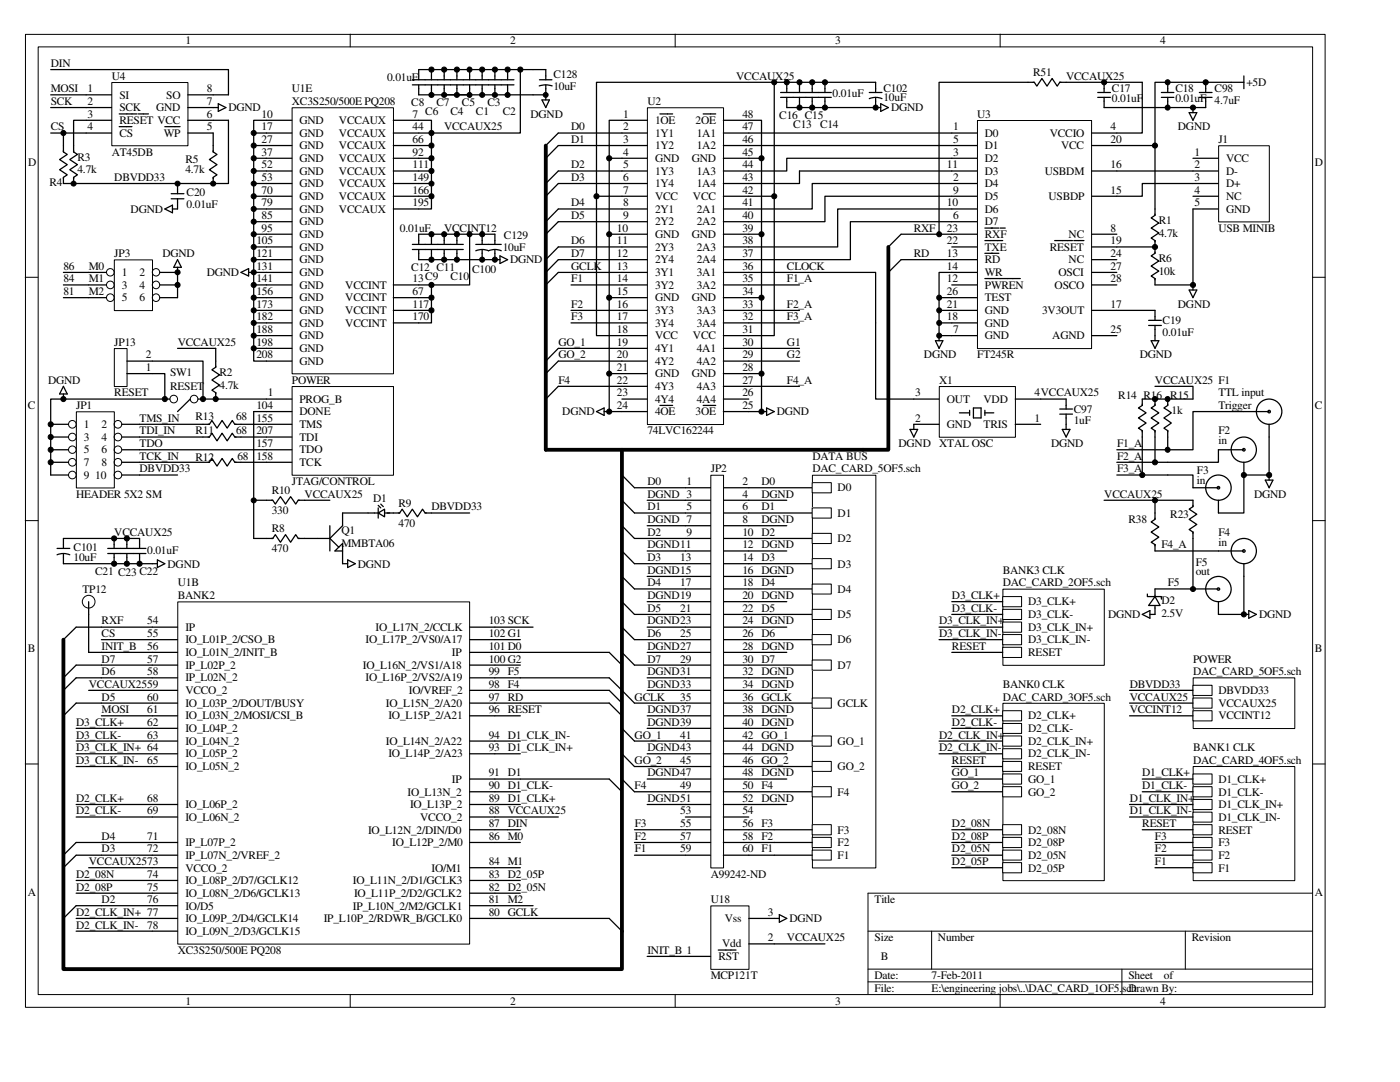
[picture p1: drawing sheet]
<svg xmlns="http://www.w3.org/2000/svg" width="279mm" height="216mm" viewBox="0 0 279 216" stroke-linecap="round" stroke-linejoin="round" font-family="sans-serif">
<defs><g id="words">
<g font-size="2.3">
<text x="37" y="8.8">1</text>
<text x="101.8" y="8.8">2</text>
<text x="166.7" y="8.8">3</text>
<text x="231.5" y="8.8">4</text>
<text x="10.1" y="13.4">DIN</text>
<text x="22.3" y="15.9">U4</text>
<text x="77.3" y="16.1">0.01uF</text>
<text x="110.4" y="15.7">C128</text>
<text x="110.4" y="17.9">10uF</text>
<text x="146.9" y="15.9">VCCAUX25</text>
<text x="206.2" y="15.2">R51</text>
<text x="212.8" y="15.9">VCCAUX25</text>
<text x="248.8" y="17.1">+5D</text>
<text x="10.1" y="21">SCK</text>
<text x="10.1" y="18.4">MOSI</text>
<text x="17.5" y="18.4">1</text>
<text x="17.5" y="21">2</text>
<text x="17.5" y="23.5">3</text>
<text x="23.8" y="19.7">SI</text>
<text x="23.8" y="22.2">SCK</text>
<text x="31.2" y="22.2">GND</text>
<text x="33.2" y="19.7">SO</text>
<text x="41.3" y="23.5">6</text>
<text x="41.3" y="21">7</text>
<text x="41.3" y="18.4">8</text>
<text x="45.6" y="22.2">DGND</text>
<text x="52.2" y="23.5">10</text>
<text x="58.3" y="18.4">U1E</text>
<text x="58.3" y="21">XC3S250/500E PQ208</text>
<text x="82.1" y="21.2">C8</text>
<text x="82.3" y="23.5">7 C6</text>
<text x="87.1" y="21.2">C7</text>
<text x="89.9" y="23">C4</text>
<text x="92.2" y="21.2">C5</text>
<text x="95" y="23">C1</text>
<text x="97.3" y="21.2">C3</text>
<text x="100.3" y="23">C2</text>
<text x="105.9" y="23.5">DGND</text>
<text x="124.4" y="23.5">1</text>
<text x="129.2" y="21">U2</text>
<text x="148.2" y="23.5">48</text>
<text x="155.5" y="23.7">C16 C15</text>
<text x="166.2" y="19.4">0.01uF</text>
<text x="176.3" y="18.4">C102</text>
<text x="176.3" y="20.2">10uF</text>
<text x="177.8" y="22.2">DGND</text>
<text x="195" y="23.5">U3</text>
<text x="221.9" y="18.4">C17</text>
<text x="221.9" y="20.4">0.01uF</text>
<text x="234.6" y="18.4">C18</text>
<text x="234.6" y="20.4">0.01uF</text>
<text x="242.4" y="18.4">C98</text>
<text x="242.4" y="20.7">4.7uF</text>
<text x="10.1" y="26">CS</text>
<text x="17.5" y="26">4</text>
<text x="23.8" y="24.8">RESET VCC</text>
<text x="23.8" y="27.3">CS</text>
<text x="32.7" y="27.3">WP</text>
<text x="41.3" y="26">5</text>
<text x="52.2" y="26">17</text>
<text x="52.2" y="28.5">27</text>
<text x="59.8" y="24.8">GND</text>
<text x="59.8" y="27.3">GND</text>
<text x="59.8" y="29.8">GND</text>
<text x="67.6" y="24.8">VCCAUX</text>
<text x="67.6" y="27.3">VCCAUX</text>
<text x="67.6" y="29.8">VCCAUX</text>
<text x="82.3" y="26">44</text>
<text x="82.3" y="28.5">66</text>
<text x="88.6" y="26">VCCAUX25</text>
<text x="114" y="26">D0</text>
<text x="114" y="28.5">D1</text>
<text x="124.4" y="26">2</text>
<text x="124.4" y="28.5">3</text>
<text x="130.7" y="24.8">1OE</text>
<text x="130.7" y="27.3">1Y1</text>
<text x="130.7" y="29.8">1Y2</text>
<text x="138.8" y="24.8">2OE</text>
<text x="139.1" y="29.8">1A2</text>
<text x="139.1" y="27.3">1A1</text>
<text x="148.2" y="28.5">46</text>
<text x="148.2" y="26">47</text>
<text x="158.3" y="25.5">C13</text>
<text x="163.7" y="25.5">C14</text>
<text x="190.2" y="26">1</text>
<text x="190.2" y="28.5">5</text>
<text x="196.6" y="27.3">D0</text>
<text x="196.6" y="29.8">D1</text>
<text x="209.5" y="27.3">VCCIO</text>
<text x="211.8" y="29.8">VCC</text>
<text x="221.7" y="26">4</text>
<text x="221.7" y="28.5">20</text>
<text x="235.1" y="26">DGND</text>
<text x="243.2" y="28.5">J1</text>
<text x="5.6" y="33.1">D</text>
<text x="15.5" y="32.1">R3</text>
<text x="15.5" y="34.6">4.7k</text>
<text x="22.3" y="31.1">AT45DB</text>
<text x="37" y="32.6">R5</text>
<text x="37" y="34.6">4.7k</text>
<text x="52.2" y="31.1">37</text>
<text x="52.2" y="33.6">52</text>
<text x="59.8" y="32.3">GND</text>
<text x="59.8" y="34.8">GND</text>
<text x="67.6" y="32.3">VCCAUX</text>
<text x="67.6" y="34.8">VCCAUX</text>
<text x="82.3" y="31.1">92</text>
<text x="82.3" y="33.6">111</text>
<text x="114" y="33.6">D2</text>
<text x="124.4" y="31.1">4</text>
<text x="124.4" y="33.6">5</text>
<text x="130.7" y="32.3">GND</text>
<text x="130.7" y="34.8">1Y3</text>
<text x="138" y="32.3">GND</text>
<text x="139.1" y="34.8">1A3</text>
<text x="148.2" y="31.1">45</text>
<text x="148.2" y="33.6">44</text>
<text x="189" y="33.6">11</text>
<text x="190.2" y="31.1">3</text>
<text x="196.6" y="32.3">D2</text>
<text x="196.6" y="34.8">D3</text>
<text x="208.5" y="34.8">USBDM</text>
<text x="221.7" y="33.6">16</text>
<text x="238.4" y="33.6">2</text>
<text x="238.4" y="31.1">1</text>
<text x="244.7" y="34.8">D-</text>
<text x="244.7" y="32.3">VCC</text>
<text x="262.4" y="33.1">D</text>
<text x="9.9" y="37.1">R4</text>
<text x="22.8" y="36.1">DBVDD33</text>
<text x="37.3" y="39.2">C20</text>
<text x="37.3" y="41.4">0.01uF</text>
<text x="52.2" y="36.1">53</text>
<text x="52.2" y="38.7">70</text>
<text x="52.2" y="41.2">79</text>
<text x="59.8" y="37.4">GND</text>
<text x="59.8" y="39.9">GND</text>
<text x="67.6" y="37.4">VCCAUX</text>
<text x="67.6" y="39.9">VCCAUX</text>
<text x="82.3" y="36.1">149</text>
<text x="82.3" y="38.7">166</text>
<text x="82.3" y="41.2">195</text>
<text x="114" y="36.1">D3</text>
<text x="114" y="41.2">D4</text>
<text x="124.4" y="36.1">6</text>
<text x="124.4" y="38.7">7</text>
<text x="124.4" y="41.2">8</text>
<text x="130.7" y="37.4">1Y4</text>
<text x="130.7" y="39.9">VCC</text>
<text x="138.3" y="39.9">VCC</text>
<text x="139.1" y="37.4">1A4</text>
<text x="148.2" y="38.7">42</text>
<text x="148.2" y="41.2">41</text>
<text x="148.2" y="36.1">43</text>
<text x="189" y="41.2">10</text>
<text x="190.2" y="36.1">2</text>
<text x="190.2" y="38.7">9</text>
<text x="196.6" y="37.4">D4</text>
<text x="196.6" y="39.9">D5</text>
<text x="209.3" y="39.9">USBDP</text>
<text x="221.7" y="38.7">15</text>
<text x="238.4" y="38.7">4</text>
<text x="238.4" y="36.1">3</text>
<text x="238.4" y="41.2">5</text>
<text x="244.7" y="39.9">NC</text>
<text x="244.7" y="37.4">D+</text>
<text x="26.1" y="42.5">DGND</text>
<text x="52.2" y="43.7">85</text>
<text x="52.2" y="46.2">95</text>
<text x="59.8" y="42.5">GND</text>
<text x="59.8" y="45">GND</text>
<text x="59.8" y="47.5">GND</text>
<text x="67.6" y="42.5">VCCAUX</text>
<text x="79.8" y="46.2">0.01uF</text>
<text x="88.6" y="46.2">VCCINT12</text>
<text x="100.6" y="47.8">C129</text>
<text x="114" y="43.7">D5</text>
<text x="123.1" y="46.2">10</text>
<text x="124.4" y="43.7">9</text>
<text x="130.7" y="42.5">2Y1</text>
<text x="130.7" y="45">2Y2</text>
<text x="130.7" y="47.5">GND</text>
<text x="138" y="47.5">GND</text>
<text x="139.1" y="45">2A2</text>
<text x="139.1" y="42.5">2A1</text>
<text x="148.2" y="46.2">39</text>
<text x="148.2" y="43.7">40</text>
<text x="182.4" y="46.2">RXF</text>
<text x="189" y="46.2">23</text>
<text x="190.2" y="43.7">6</text>
<text x="196.6" y="45">D7</text>
<text x="196.6" y="42.5">D6</text>
<text x="196.6" y="47.5">RXF</text>
<text x="213.3" y="47.5">NC</text>
<text x="221.7" y="46.2">8</text>
<text x="231.3" y="44.7">R1</text>
<text x="231.3" y="47.2">4.7k</text>
<text x="243.2" y="46.2">USB MINIB</text>
<text x="244.7" y="42.5">GND</text>
<text x="12.7" y="53.8">86</text>
<text x="17.7" y="53.8">M0</text>
<text x="22.8" y="51.3">JP3</text>
<text x="32.4" y="51.3">DGND</text>
<text x="51.2" y="48.8">105</text>
<text x="51.2" y="51.3">121</text>
<text x="51.2" y="53.8">131</text>
<text x="59.8" y="50">GND</text>
<text x="59.8" y="52.5">GND</text>
<text x="100.3" y="50">10uF</text>
<text x="101.8" y="52.5">DGND</text>
<text x="114" y="48.8">D6</text>
<text x="114" y="51.3">D7</text>
<text x="114" y="53.8">GCLK</text>
<text x="123.1" y="48.8">11</text>
<text x="123.1" y="51.3">12</text>
<text x="123.1" y="53.8">13</text>
<text x="130.7" y="50">2Y3</text>
<text x="130.7" y="52.5">2Y4</text>
<text x="139.1" y="52.5">2A4</text>
<text x="139.1" y="50">2A3</text>
<text x="148.2" y="53.8">36</text>
<text x="148.2" y="51.3">37</text>
<text x="148.2" y="48.8">38</text>
<text x="157.1" y="53.8">CLOCK</text>
<text x="182.4" y="51.3">RD</text>
<text x="189" y="51.3">13</text>
<text x="189" y="53.8">14</text>
<text x="189" y="48.8">22</text>
<text x="196.6" y="52.5">RD</text>
<text x="196.6" y="50">TXE</text>
<text x="209.5" y="50">RESET</text>
<text x="213.3" y="52.5">NC</text>
<text x="221.7" y="48.8">19</text>
<text x="221.7" y="53.8">27</text>
<text x="221.7" y="51.3">24</text>
<text x="231.3" y="52.3">R6</text>
<text x="12.7" y="56.3">84</text>
<text x="12.7" y="58.9">81</text>
<text x="17.7" y="56.3">M1</text>
<text x="17.7" y="58.9">M2</text>
<text x="24.3" y="55.1">1</text>
<text x="24.3" y="57.6">3</text>
<text x="27.9" y="55.1">2</text>
<text x="27.9" y="57.6">4</text>
<text x="41.3" y="55.1">DGND</text>
<text x="51.2" y="56.3">141</text>
<text x="51.2" y="58.9">156</text>
<text x="59.8" y="55.1">GND</text>
<text x="59.8" y="57.6">GND</text>
<text x="68.9" y="57.6">VCCINT</text>
<text x="82.1" y="54.1">C12 C11</text>
<text x="82.3" y="56.3">13C9</text>
<text x="82.3" y="58.9">67</text>
<text x="89.9" y="55.8">C10</text>
<text x="94.2" y="54.6">C100</text>
<text x="114" y="56.3">F1</text>
<text x="123.1" y="56.3">14</text>
<text x="123.1" y="58.9">15</text>
<text x="130.7" y="55.1">3Y1</text>
<text x="130.7" y="57.6">3Y2</text>
<text x="139.1" y="57.6">3A2</text>
<text x="139.1" y="55.1">3A1</text>
<text x="148.2" y="58.9">34</text>
<text x="148.2" y="56.3">35</text>
<text x="157.1" y="56.3">F1_A</text>
<text x="189" y="56.3">12</text>
<text x="189" y="58.9">26</text>
<text x="196.6" y="57.6">PWREN</text>
<text x="196.6" y="55.1">WR</text>
<text x="210.5" y="57.6">OSCO</text>
<text x="211.2" y="55.1">OSCI</text>
<text x="221.7" y="56.3">28</text>
<text x="231.3" y="54.8">10k</text>
<text x="24.3" y="60.2">5</text>
<text x="27.9" y="60.2">6</text>
<text x="51.2" y="61.4">173</text>
<text x="51.2" y="63.9">182</text>
<text x="59.8" y="60.2">GND</text>
<text x="59.8" y="62.7">GND</text>
<text x="59.8" y="65.2">GND</text>
<text x="68.9" y="60.2">VCCINT</text>
<text x="68.9" y="62.7">VCCINT</text>
<text x="68.9" y="65.2">VCCINT</text>
<text x="82.3" y="61.4">117</text>
<text x="82.3" y="63.9">170</text>
<text x="114" y="61.4">F2</text>
<text x="114" y="63.9">F3</text>
<text x="123.1" y="61.4">16</text>
<text x="123.1" y="63.9">17</text>
<text x="130.7" y="60.2">GND</text>
<text x="130.7" y="62.7">3Y3</text>
<text x="130.7" y="65.2">3Y4</text>
<text x="138" y="60.2">GND</text>
<text x="139.1" y="65.2">3A4</text>
<text x="139.1" y="62.7">3A3</text>
<text x="148.2" y="63.9">32</text>
<text x="148.2" y="61.4">33</text>
<text x="157.1" y="61.4">F2_A</text>
<text x="157.1" y="63.9">F3_A</text>
<text x="189" y="63.9">18</text>
<text x="189" y="61.4">21</text>
<text x="196.6" y="65.2">GND</text>
<text x="196.6" y="62.7">GND</text>
<text x="196.6" y="60.2">TEST</text>
<text x="208" y="62.7">3V3OUT</text>
<text x="221.7" y="61.4">17</text>
<text x="232" y="64.7">C19</text>
<text x="235.1" y="61.4">DGND</text>
<text x="22.8" y="69">JP13</text>
<text x="29.1" y="71.5">2</text>
<text x="35.5" y="69">VCCAUX25</text>
<text x="51.2" y="66.5">188</text>
<text x="51.2" y="69">198</text>
<text x="51.2" y="71.5">208</text>
<text x="59.8" y="67.7">GND</text>
<text x="59.8" y="70.2">GND</text>
<text x="111.5" y="69">GO_1</text>
<text x="111.5" y="71.5">GO_2</text>
<text x="123.1" y="66.5">18</text>
<text x="123.1" y="69">19</text>
<text x="123.1" y="71.5">20</text>
<text x="130.7" y="67.7">VCC</text>
<text x="130.7" y="70.2">4Y1</text>
<text x="138.3" y="67.7">VCC</text>
<text x="139.1" y="70.2">4A1</text>
<text x="148.2" y="66.5">31</text>
<text x="148.2" y="71.5">29</text>
<text x="148.2" y="69">30</text>
<text x="157.1" y="69">G1</text>
<text x="157.1" y="71.5">G2</text>
<text x="184.4" y="71.5">DGND</text>
<text x="190.2" y="66.5">7</text>
<text x="195" y="71.5">FT245R</text>
<text x="196.6" y="67.7">GND</text>
<text x="210" y="67.7">AGND</text>
<text x="221.7" y="66.5">25</text>
<text x="227.5" y="71.5">DGND</text>
<text x="232" y="67">0.01uF</text>
<text x="9.6" y="76.6">DGND</text>
<text x="29.1" y="74">1</text>
<text x="34" y="75.1">SW1</text>
<text x="34" y="77.9">RESET</text>
<text x="43.8" y="75.1">R2</text>
<text x="43.8" y="77.6">4.7k</text>
<text x="58.3" y="76.6">POWER</text>
<text x="59.8" y="72.8">GND</text>
<text x="111.5" y="76.6">F4</text>
<text x="123.1" y="74">21</text>
<text x="123.1" y="76.6">22</text>
<text x="130.7" y="72.8">4Y2</text>
<text x="130.7" y="75.3">GND</text>
<text x="130.7" y="77.9">4Y3</text>
<text x="138" y="75.3">GND</text>
<text x="139.1" y="77.9">4A3</text>
<text x="139.1" y="72.8">4A2</text>
<text x="148.2" y="74">28</text>
<text x="148.2" y="76.6">27</text>
<text x="157.1" y="76.6">F4_A</text>
<text x="187.5" y="76.6">X1</text>
<text x="230.5" y="76.6">VCCAUX25 F1</text>
<text x="5.6" y="81.6">C</text>
<text x="15.2" y="81.6">JP1</text>
<text x="22.8" y="79.1">RESET</text>
<text x="39" y="83.9">R13</text>
<text x="47.1" y="83.9">68</text>
<text x="51.2" y="81.6">104</text>
<text x="53.5" y="79.1">1</text>
<text x="59.8" y="82.9">DONE</text>
<text x="59.8" y="80.3">PROG_B</text>
<text x="112.2" y="82.9">DGND</text>
<text x="123.1" y="79.1">23</text>
<text x="123.1" y="81.6">24</text>
<text x="130.7" y="80.3">4Y4</text>
<text x="130.7" y="82.9">4OE</text>
<text x="138.8" y="82.9">3OE</text>
<text x="139.1" y="80.3">4A4</text>
<text x="148.2" y="81.6">25</text>
<text x="148.2" y="79.1">26</text>
<text x="155" y="82.9">DGND</text>
<text x="182.6" y="79.1">3</text>
<text x="189" y="80.3">OUT</text>
<text x="196.3" y="80.3">VDD</text>
<text x="206.5" y="79.1">4VCCAUX25</text>
<text x="214.3" y="82.4">C97</text>
<text x="223.2" y="79.6">R14 R16</text>
<text x="233.6" y="79.6">R15</text>
<text x="233.8" y="82.6">1k</text>
<text x="243.2" y="79.1">TTL input</text>
<text x="243.2" y="81.6">Trigger</text>
<text x="262.4" y="81.6">C</text>
<text x="16.7" y="85.4">1</text>
<text x="16.7" y="88">3</text>
<text x="20.3" y="85.4">2</text>
<text x="20.3" y="88">4</text>
<text x="27.9" y="84.2">TMS_IN</text>
<text x="27.9" y="86.7">TDI_IN</text>
<text x="27.9" y="89.2">TDO</text>
<text x="39" y="86.7">R11</text>
<text x="47.1" y="86.7">68</text>
<text x="51.2" y="86.7">207</text>
<text x="51.2" y="89.2">157</text>
<text x="51.2" y="84.2">155</text>
<text x="59.8" y="88">TDI</text>
<text x="59.8" y="85.4">TMS</text>
<text x="129.2" y="86.7">74LVC162244</text>
<text x="179.3" y="89.2">DGND</text>
<text x="182.6" y="84.2">2</text>
<text x="187.5" y="89.2">XTAL OSC</text>
<text x="189" y="85.4">GND</text>
<text x="196.3" y="85.4">TRIS</text>
<text x="206.5" y="84.2">1</text>
<text x="209.8" y="89.2">DGND</text>
<text x="214.3" y="84.7">1uF</text>
<text x="222.9" y="89.2">F1_A</text>
<text x="243.2" y="86.7">F2</text>
<text x="243.2" y="88.7">in</text>
<text x="16.7" y="90.5">5</text>
<text x="16.7" y="93">7</text>
<text x="16.7" y="95.5">9</text>
<text x="19" y="95.5">10</text>
<text x="20.3" y="90.5">6</text>
<text x="20.3" y="93">8</text>
<text x="27.9" y="94.3">DBVDD33</text>
<text x="27.9" y="91.7">TCK_IN</text>
<text x="39" y="92">R12</text>
<text x="47.4" y="91.7">68</text>
<text x="51.2" y="91.7">158</text>
<text x="59.8" y="93">TCK</text>
<text x="59.8" y="90.5">TDO</text>
<text x="141.9" y="94.3">JP2</text>
<text x="162.1" y="91.7">DATA BUS</text>
<text x="162.1" y="94.3">DAC_CARD_5OF5.sch</text>
<text x="222.9" y="91.7">F2_A</text>
<text x="222.9" y="94.3">F3_A</text>
<text x="238.9" y="94.5">F3</text>
<text x="15.2" y="99.3">HEADER 5X2 SM</text>
<text x="54.2" y="98.6">R10</text>
<text x="58.3" y="96.8">JTAG/CONTROL</text>
<text x="60.8" y="99.3">VCCAUX25</text>
<text x="74.5" y="100.1">D1</text>
<text x="79.5" y="101.1">R9</text>
<text x="86.1" y="101.9">DBVDD33</text>
<text x="129.2" y="96.8">D0</text>
<text x="129.2" y="101.9">D1</text>
<text x="129.2" y="99.3">DGND 3</text>
<text x="137" y="96.8">1</text>
<text x="137" y="101.9">5</text>
<text x="148.2" y="96.8">2</text>
<text x="148.2" y="99.3">4</text>
<text x="148.2" y="101.9">6</text>
<text x="152" y="96.8">D0</text>
<text x="152" y="101.9">D1</text>
<text x="152" y="99.3">DGND</text>
<text x="167.2" y="98">D0</text>
<text x="220.4" y="99.3">VCCAUX25</text>
<text x="238.9" y="96.6">in</text>
<text x="250.3" y="99.3">DGND</text>
<text x="22.8" y="106.9">VCCAUX25</text>
<text x="54.2" y="106.1">R8</text>
<text x="54.2" y="102.6">330</text>
<text x="68.2" y="106.6">Q1</text>
<text x="79.5" y="105.2">470</text>
<text x="129.2" y="106.9">D2</text>
<text x="129.2" y="104.4">DGND 7</text>
<text x="137" y="106.9">9</text>
<text x="148.2" y="104.4">8</text>
<text x="148.2" y="106.9">10 D2</text>
<text x="152" y="104.4">DGND</text>
<text x="167.2" y="103.1">D1</text>
<text x="225.2" y="104.4">R38</text>
<text x="233.6" y="103.4">R23</text>
<text x="243.2" y="106.9">F4</text>
<text x="14.7" y="109.9">C101</text>
<text x="14.7" y="112">10uF</text>
<text x="29.4" y="110.4">0.01uF</text>
<text x="33.4" y="113.2">DGND</text>
<text x="54.2" y="110.2">470</text>
<text x="68.2" y="109.2">MMBTA06</text>
<text x="71.4" y="113.2">DGND</text>
<text x="129.2" y="112">D3</text>
<text x="129.2" y="109.4">DGND11</text>
<text x="135.8" y="112">13</text>
<text x="148.2" y="109.4">12 DGND</text>
<text x="148.2" y="112">14 D3</text>
<text x="167.2" y="108.2">D2</text>
<text x="167.2" y="113.2">D3</text>
<text x="231.8" y="109.4">F4_A</text>
<text x="238.6" y="113">F5</text>
<text x="243.2" y="108.9">in</text>
<text x="16.5" y="118.3">TP12</text>
<text x="19" y="114.8">C21 C23 C22</text>
<text x="35.5" y="119.5">BANK2</text>
<text x="35.5" y="117">U1B</text>
<text x="129.2" y="117">D4</text>
<text x="129.2" y="114.5">DGND15</text>
<text x="129.2" y="119.5">DGND19</text>
<text x="135.8" y="117">17</text>
<text x="148.2" y="114.5">16 DGND</text>
<text x="148.2" y="117">18 D4</text>
<text x="148.2" y="119.5">20 DGND</text>
<text x="167.2" y="118.3">D4</text>
<text x="190" y="119.5">D3_CLK+</text>
<text x="200.1" y="114.5">BANK3 CLK</text>
<text x="200.1" y="117">DAC_CARD_2OF5.sch</text>
<text x="233" y="117">F5</text>
<text x="238.6" y="114.8">out</text>
<text x="20.3" y="124.6">RXF</text>
<text x="29.4" y="124.6">54</text>
<text x="37" y="125.9">IP</text>
<text x="75" y="125.9">IO_L17N_2/CCLK</text>
<text x="97.5" y="124.6">103 SCK</text>
<text x="129.2" y="122.1">D5</text>
<text x="129.2" y="124.6">DGND23</text>
<text x="135.8" y="122.1">21</text>
<text x="148.2" y="122.1">22 D5</text>
<text x="148.2" y="124.6">24 DGND</text>
<text x="167.2" y="123.4">D5</text>
<text x="187.5" y="124.6">D3_CLK_IN+</text>
<text x="190" y="122.1">D3_CLK-</text>
<text x="205.2" y="120.8">D3_CLK+</text>
<text x="205.2" y="123.4">D3_CLK-</text>
<text x="205.2" y="125.9">D3_CLK_IN+</text>
<text x="221.1" y="123.4">DGND</text>
<text x="231.8" y="120.6">D2</text>
<text x="231.8" y="123.1">2.5V</text>
<text x="251.3" y="123.4">DGND</text>
<text x="5.6" y="130.2">B</text>
<text x="20.3" y="127.1">CS</text>
<text x="20.3" y="129.7">INIT_B</text>
<text x="29.4" y="127.1">55</text>
<text x="29.4" y="129.7">56</text>
<text x="37" y="128.4">IO_L01P_2/CSO_B</text>
<text x="37" y="130.9">IO_L01N_2/INIT_B</text>
<text x="72.9" y="128.4">IO_L17P_2/VS0/A17</text>
<text x="90.2" y="130.9">IP</text>
<text x="97.5" y="127.1">102 G1</text>
<text x="97.5" y="129.7">101 D0</text>
<text x="129.2" y="127.1">D6</text>
<text x="129.2" y="129.7">DGND27</text>
<text x="135.8" y="127.1">25</text>
<text x="148.2" y="127.1">26 D6</text>
<text x="148.2" y="129.7">28 DGND</text>
<text x="167.2" y="128.4">D6</text>
<text x="187.5" y="127.1">D3_CLK_IN-</text>
<text x="190" y="129.7">RESET</text>
<text x="205.2" y="128.4">D3_CLK_IN-</text>
<text x="205.2" y="130.9">RESET</text>
<text x="262.4" y="130.2">B</text>
<text x="17.7" y="137.2">VCCAUX2559</text>
<text x="20.3" y="134.7">D6</text>
<text x="20.3" y="132.2">D7</text>
<text x="29.4" y="132.2">57</text>
<text x="29.4" y="134.7">58</text>
<text x="37" y="133.4">IP_L02P_2</text>
<text x="37" y="136">IP_L02N_2</text>
<text x="72.4" y="133.4">IO_L16N_2/VS1/A18</text>
<text x="72.9" y="136">IO_L16P_2/VS2/A19</text>
<text x="97.5" y="134.7">99 F5</text>
<text x="97.5" y="132.2">100 G2</text>
<text x="97.5" y="137.2">98 F4</text>
<text x="129.2" y="132.2">D7</text>
<text x="129.2" y="134.7">DGND31</text>
<text x="129.2" y="137.2">DGND33</text>
<text x="135.8" y="132.2">29</text>
<text x="148.2" y="132.2">30 D7</text>
<text x="148.2" y="134.7">32 DGND</text>
<text x="148.2" y="137.2">34 DGND</text>
<text x="167.2" y="133.4">D7</text>
<text x="200.1" y="137.2">BANK0 CLK</text>
<text x="225.5" y="137.2">DBVDD33</text>
<text x="238.1" y="132.2">POWER</text>
<text x="238.1" y="134.7">DAC_CARD_5OF5.sch</text>
<text x="20.3" y="142.3">MOSI</text>
<text x="20.3" y="139.8">D5</text>
<text x="29.4" y="139.8">60</text>
<text x="29.4" y="142.3">61</text>
<text x="37" y="138.5">VCCO_2</text>
<text x="37" y="141.1">IO_L03P_2/DOUT/BUSY</text>
<text x="37" y="143.6">IO_L03N_2/MOSI/CSI_B</text>
<text x="77" y="141.1">IO_L15N_2/A20</text>
<text x="77.5" y="143.6">IO_L15P_2/A21</text>
<text x="81.6" y="138.5">IO/VREF_2</text>
<text x="97.5" y="139.8">97 RD</text>
<text x="97.5" y="142.3">96 RESET</text>
<text x="126.7" y="139.8">GCLK</text>
<text x="129.2" y="142.3">DGND37</text>
<text x="135.8" y="139.8">35</text>
<text x="148.2" y="139.8">36 GCLK</text>
<text x="148.2" y="142.3">38 DGND</text>
<text x="167.2" y="141.1">GCLK</text>
<text x="190" y="142.3">D2_CLK+</text>
<text x="200.1" y="139.8">DAC_CARD_3OF5.sch</text>
<text x="205.2" y="143.6">D2_CLK+</text>
<text x="225.5" y="139.8">VCCAUX25</text>
<text x="225.5" y="142.3">VCCINT12</text>
<text x="243.2" y="138.5">DBVDD33</text>
<text x="243.2" y="141.1">VCCAUX25</text>
<text x="243.2" y="143.6">VCCINT12</text>
<text x="15.2" y="144.8">D3_CLK+</text>
<text x="15.2" y="147.4">D3_CLK-</text>
<text x="15.2" y="149.9">D3_CLK_IN+ 64</text>
<text x="29.4" y="144.8">62</text>
<text x="29.4" y="147.4">63</text>
<text x="37" y="146.1">IO_L04P_2</text>
<text x="37" y="148.6">IO_L04N_2</text>
<text x="77" y="148.6">IO_L14N_2/A22</text>
<text x="97.5" y="147.4">94 D1_CLK_IN-</text>
<text x="97.5" y="149.9">93 D1_CLK_IN+</text>
<text x="126.7" y="147.4">GO_1</text>
<text x="129.2" y="144.8">DGND39</text>
<text x="129.2" y="149.9">DGND43</text>
<text x="135.8" y="147.4">41</text>
<text x="148.2" y="144.8">40 DGND</text>
<text x="148.2" y="147.4">42 GO_1</text>
<text x="148.2" y="149.9">44 DGND</text>
<text x="167.2" y="148.6">GO_1</text>
<text x="187.5" y="147.4">D2_CLK_IN+</text>
<text x="187.5" y="149.9">D2_CLK_IN-</text>
<text x="190" y="144.8">D2_CLK-</text>
<text x="205.2" y="146.1">D2_CLK-</text>
<text x="205.2" y="148.6">D2_CLK_IN+</text>
<text x="238.1" y="149.9">BANK1 CLK</text>
<text x="15.2" y="152.4">D3_CLK_IN-</text>
<text x="29.4" y="152.4">65</text>
<text x="37" y="151.1">IO_L05P_2</text>
<text x="37" y="153.7">IO_L05N_2</text>
<text x="77.5" y="151.1">IO_L14P_2/A23</text>
<text x="97.5" y="154.9">91 D1</text>
<text x="126.7" y="152.4">GO_2</text>
<text x="129.2" y="154.9">DGND47</text>
<text x="135.8" y="152.4">45</text>
<text x="148.2" y="152.4">46 GO_2</text>
<text x="148.2" y="154.9">48 DGND</text>
<text x="167.2" y="153.7">GO_2</text>
<text x="190" y="152.4">RESET</text>
<text x="190" y="154.9">GO_1</text>
<text x="205.2" y="151.1">D2_CLK_IN-</text>
<text x="205.2" y="153.7">RESET</text>
<text x="228" y="154.9">D1_CLK+</text>
<text x="238.1" y="152.4">DAC_CARD_4OF5.sch</text>
<text x="15.2" y="160">D2_CLK+</text>
<text x="29.4" y="160">68</text>
<text x="37" y="161.2">IO_L06P_2</text>
<text x="81.3" y="158.7">IO_L13N_2</text>
<text x="81.8" y="161.2">IO_L13P_2</text>
<text x="90.2" y="156.2">IP</text>
<text x="97.5" y="157.5">90 D1_CLK-</text>
<text x="97.5" y="160">89 D1_CLK+</text>
<text x="126.7" y="157.5">F4</text>
<text x="129.2" y="160">DGND51</text>
<text x="135.8" y="157.5">49</text>
<text x="148.2" y="157.5">50 F4</text>
<text x="148.2" y="160">52 DGND</text>
<text x="167.2" y="158.7">F4</text>
<text x="190" y="157.5">GO_2</text>
<text x="205.2" y="156.2">GO_1</text>
<text x="205.2" y="158.7">GO_2</text>
<text x="225.5" y="160">D1_CLK_IN+</text>
<text x="228" y="157.5">D1_CLK-</text>
<text x="243.2" y="156.2">D1_CLK+</text>
<text x="243.2" y="158.7">D1_CLK-</text>
<text x="243.2" y="161.2">D1_CLK_IN+</text>
<text x="15.2" y="162.5">D2_CLK-</text>
<text x="20.3" y="167.6">D4</text>
<text x="29.4" y="162.5">69</text>
<text x="29.4" y="167.6">71</text>
<text x="37" y="163.8">IO_L06N_2</text>
<text x="73.4" y="166.3">IO_L12N_2/DIN/D0</text>
<text x="83.9" y="163.8">VCCO_2</text>
<text x="97.5" y="165.1">87 DIN</text>
<text x="97.5" y="167.6">86 M0</text>
<text x="97.5" y="162.5">88 VCCAUX25</text>
<text x="126.7" y="167.6">F2</text>
<text x="126.7" y="165.1">F3</text>
<text x="135.8" y="162.5">53</text>
<text x="135.8" y="165.1">55</text>
<text x="135.8" y="167.6">57</text>
<text x="148.2" y="162.5">54</text>
<text x="148.2" y="165.1">56 F3</text>
<text x="148.2" y="167.6">58 F2</text>
<text x="167.2" y="166.3">F3</text>
<text x="190" y="165.1">D2_08N</text>
<text x="190" y="167.6">D2_08P</text>
<text x="205.2" y="166.3">D2_08N</text>
<text x="225.5" y="162.5">D1_CLK_IN-</text>
<text x="228" y="165.1">RESET</text>
<text x="230.5" y="167.6">F3</text>
<text x="243.2" y="163.8">D1_CLK_IN-</text>
<text x="243.2" y="166.3">RESET</text>
<text x="17.7" y="172.6">VCCAUX2573</text>
<text x="20.3" y="170.1">D3</text>
<text x="29.4" y="170.1">72</text>
<text x="37" y="168.9">IP_L07P_2</text>
<text x="37" y="171.4">IP_L07N_2/VREF_2</text>
<text x="37" y="173.9">VCCO_2</text>
<text x="78.3" y="168.9">IO_L12P_2/M0</text>
<text x="86.1" y="173.9">IO/M1</text>
<text x="97.5" y="172.6">84 M1</text>
<text x="126.7" y="170.1">F1</text>
<text x="135.8" y="170.1">59</text>
<text x="148.2" y="170.1">60 F1</text>
<text x="167.2" y="168.9">F2</text>
<text x="167.2" y="171.4">F1</text>
<text x="190" y="170.1">D2_05N</text>
<text x="190" y="172.6">D2_05P</text>
<text x="205.2" y="168.9">D2_08P</text>
<text x="205.2" y="171.4">D2_05N</text>
<text x="205.2" y="173.9">D2_05P</text>
<text x="230.5" y="170.1">F2</text>
<text x="230.5" y="172.6">F1</text>
<text x="243.2" y="168.9">F3</text>
<text x="243.2" y="171.4">F2</text>
<text x="243.2" y="173.9">F1</text>
<text x="5.6" y="178.7">A</text>
<text x="15.2" y="175.2">D2_08N</text>
<text x="15.2" y="177.7">D2_08P</text>
<text x="29.4" y="175.2">74</text>
<text x="29.4" y="177.7">75</text>
<text x="37" y="176.4">IO_L08P_2/D7/GCLK12</text>
<text x="37" y="178.9">IO_L08N_2/D6/GCLK13</text>
<text x="70.4" y="176.4">IO_L11N_2/D1/GCLK3</text>
<text x="70.7" y="178.9">IO_L11P_2/D2/GCLK2</text>
<text x="97.5" y="177.7">82 D2_05N</text>
<text x="97.5" y="175.2">83 D2_05P</text>
<text x="141.9" y="175.2">A99242-ND</text>
<text x="262.4" y="178.7">A</text>
<text x="15.2" y="182.8">D2_CLK_IN+ 77</text>
<text x="15.2" y="185.3">D2_CLK_IN-</text>
<text x="20.3" y="180.2">D2</text>
<text x="29.4" y="180.2">76</text>
<text x="29.4" y="185.3">78</text>
<text x="37" y="181.5">IO/D5</text>
<text x="37" y="184">IO_L09P_2/D4/GCLK14</text>
<text x="64.6" y="184">IP_L10P_2/RDWR_B/GCLK0</text>
<text x="70.4" y="181.5">IP_L10N_2/M2/GCLK1</text>
<text x="97.5" y="180.2">81 M2</text>
<text x="97.5" y="182.8">80 GCLK</text>
<text x="141.9" y="180.2">U18</text>
<text x="144.7" y="184">Vss</text>
<text x="153.2" y="182.8">3</text>
<text x="157.6" y="184">DGND</text>
<text x="174.5" y="180.2">Title</text>
<text x="35.5" y="190.3">XC3S250/500E PQ208</text>
<text x="37" y="186.6">IO_L09N_2/D3/GCLK15</text>
<text x="129.2" y="190.3">INIT_B 1</text>
<text x="143.4" y="191.6">RST</text>
<text x="144.1" y="189.1">Vdd</text>
<text x="153.2" y="187.8">2</text>
<text x="157.1" y="187.8">VCCAUX25</text>
<text x="174.5" y="187.8">Size</text>
<text x="175.8" y="191.6">B</text>
<text x="187.2" y="187.8">Number</text>
<text x="237.9" y="187.8">Revision</text>
<text x="141.9" y="195.4">MCP121T</text>
<text x="174.5" y="195.4">Date:</text>
<text x="174.5" y="197.9">File:</text>
<text x="185.9" y="197.9">E:\engineering jobs\..\DAC_CARD_1OF5.sch</text>
<text x="185.9" y="195.4">7-Feb-2011</text>
<text x="225.2" y="197.9">Drawn By:</text>
<text x="225.2" y="195.4">Sheet</text>
<text x="232.3" y="195.4">of</text>
<text x="37" y="200.4">1</text>
<text x="101.8" y="200.4">2</text>
<text x="166.7" y="200.4">3</text>
<text x="231.5" y="200.4">4</text>
</g>
</g></defs>
<g fill="none" stroke="#000" stroke-width=".2">
<path d="M5.1 6.9h259.4v194.1h-259.4zM7.6 9.4h254.4v189.1h-254.4zM69.9 6.8v2.6M134.7 6.8v2.6M199.6 6.8v2.6M5 55.3h2.6M261.9 55.3h2.6M5 103.9h2.6M261.9 103.9h2.6M5 152.4h2.6M261.9 152.4h2.6M261.9 178.2h-88.7v20.2"/>
<path d="M69.9 198.4v2.6M134.7 198.4v2.6M173.2 185.8h88.7M173.2 193.4h88.7M173.2 195.9h88.7M185.9 185.8v7.6M199.6 198.4v2.6M223.9 193.4v5M236.6 185.8v7.6"/>
</g>
<path d="M88.6 18.9h17.8M95 15.9h7.6M95 16.9h7.6M96.2 13.9v2M96.2 16.9v2M98.8 13.9v2M98.8 16.9v2M101.3 13.9v2M101.3 16.9v2M98.8 51.8h1M99.8 51.1l1.5 .7-1.5 .8z" fill="none" stroke="#000" stroke-width=".25"/>
<path d="M58.3 21.5h20.2v53.1h-20.2z" fill="#fff"/>
<path d="M58.3 21.5h20.2v53.1h-20.2z" fill="none" stroke="#000" stroke-width=".2"/>
<g fill="none" stroke="#000" stroke-width=".25">
<path d="M53.2 24h5.1M53.2 26.5h5.1M53.2 29h5.1M53.2 31.6h5.1M53.2 34.1h5.1M53.2 36.6h5.1M53.2 39.2h5.1M78.5 24h5.1M78.5 26.5h5.1M78.5 29h5.1M78.5 31.6h5.1M78.5 34.1h5.1"/>
<path d="M78.5 36.6h5.1M78.5 39.2h5.1M53.2 41.7h5.1M53.2 44.2h5.1M53.2 46.7h5.1M53.2 49.3h5.1M53.2 51.8h5.1M53.2 54.4h5.1M53.2 56.9h5.1M53.2 59.4h5.1M78.5 41.7h5.1M78.5 56.9h5.1"/>
<path d="M78.5 59.4h5.1M53.2 61.9h5.1M53.2 64.4h5.1M53.2 67h5.1M53.2 69.5h5.1M53.2 72.1h5.1M78.5 61.9h5.1M78.5 64.4h5.1"/>
</g>
<path d="M58.3 77.2h20.2v17.6h-20.2z" fill="#fff"/>
<path d="M58.3 77.1h20.2v17.7h-20.2z" fill="none" stroke="#000" stroke-width=".2"/>
<path d="M53.2 79.6h5.1M53.2 82.1h5.1M53.2 92.2h5.1M53.2 87.2h5.1M53.2 89.7h5.1M53.2 84.7h5.1" fill="none" stroke="#000" stroke-width=".25"/>
<path d="M35.5 120.1h58.2v68.3h-58.2z" fill="#fff"/>
<path d="M35.5 120.1h58.2v68.3h-58.2z" fill="none" stroke="#000" stroke-width=".2"/>
<g fill="none" stroke="#000" stroke-width=".25">
<path d="M82.3 15.9h12.7M82.3 16.9h12.7M83.6 13.9v2M83.6 16.9v2M86.1 13.9v2M86.1 16.9v2M88.6 13.9v2M88.6 16.9v2M91.2 13.9v2M91.2 16.9v2M93.7 13.9v2M93.7 16.9v2"/>
<path d="M50.6 26.5h2.6M50.6 29h2.6M50.6 31.6h2.6M50.6 34.1h2.6M50.6 36.6h2.6M50.6 39.2h2.6M53.2 24h-2.6v48.1h2.6M83.6 24h2.5v17.7h-2.5M83.6 26.5h2.5M83.6 29h2.5M83.6 31.6h2.5M83.6 34.1h2.5"/>
<path d="M83.6 36.6h2.5M83.6 39.2h2.5M50.6 46.7h2.6M50.6 51.8h2.6M50.6 59.4h2.6M50.6 56.9h2.6M50.6 54.4h2.6M50.6 49.3h2.6M50.6 44.2h2.6M50.6 41.7h2.6M82.3 48.8h10.2M82.3 49.8h10.2"/>
<path d="M83.6 56.9h2.5v7.5h-2.5M83.6 48.8v-2.1h7.6v2.1M83.6 49.8v2h12.6M83.6 59.4h2.5M86.1 46.7v2.1M86.1 49.8v2M88.6 46.7v2.1M88.6 49.8v2M91.2 49.8v2M50.6 61.9h2.6M50.6 69.5h2.6M50.6 67h2.6"/>
<path d="M50.6 64.4h2.6M83.6 61.9h2.5M20.2 127.6h15.2M20.2 130.2h15.2M20.2 132.7h15.2M20.2 135.3h15.2M30.4 125.1h5M30.4 137.8h5M93.7 125.1h5.1M93.7 127.6h5.1M93.7 130.2h5.1M93.7 132.7h5.1"/>
<path d="M93.7 135.3h5.1M93.7 137.8h5.1M15.2 145.3h20.2M15.2 147.9h20.2M15.2 150.4h20.2M15.2 153h20.2M20.2 140.3h15.2M20.2 142.8h15.2M93.7 140.3h5.1M93.7 142.8h5.1M93.7 147.9h5.1M93.7 150.4h5.1"/>
<path d="M93.7 158h5.1M93.7 155.4h5.1M15.2 160.5h20.2M15.2 163h20.2M20.2 168.1h15.2M30.4 170.6h5M30.4 173.1h5M30.4 175.7h5M30.4 178.2h5M93.7 160.5h5.1M93.7 163h5.1M93.7 168.1h5.1"/>
<path d="M93.7 173.1h5.1M93.7 175.7h5.1M93.7 178.2h5.1M93.7 165.6h5.1M30.4 180.7h5M30.4 183.3h5M30.4 185.8h5M93.7 180.7h5.1M93.7 183.3h5.1"/>
</g>
<path d="M200.2 117.6h20.2v15.2h-20.2z" fill="#fff"/>
<path d="M200.2 117.6h20.2v15.2h-20.2z" fill="none" stroke="#000" stroke-width=".2"/>
<path d="M200.1 119h3.8v2.1h-3.8z" fill-rule="evenodd" fill="#fff"/>
<path d="M200.1 119h3.8v2.1h-3.8z" fill="none" stroke="#000" stroke-width=".2"/>
<path d="M200.1 121.6h3.8v2h-3.8z" fill-rule="evenodd" fill="#fff"/>
<path d="M200.1 121.6h3.8v2h-3.8z" fill="none" stroke="#000" stroke-width=".2"/>
<path d="M200.1 124.1h3.8v2.1h-3.8z" fill-rule="evenodd" fill="#fff"/>
<path d="M200.1 124.1h3.8v2.1h-3.8z" fill="none" stroke="#000" stroke-width=".2"/>
<path d="M200.1 126.6h3.8v2.1h-3.8z" fill-rule="evenodd" fill="#fff"/>
<path d="M200.1 126.6h3.8v2.1h-3.8z" fill="none" stroke="#000" stroke-width=".2"/>
<path d="M200.1 129.2h3.8v2h-3.8z" fill-rule="evenodd" fill="#fff"/>
<path d="M200.1 129.2h3.8v2h-3.8z" fill="none" stroke="#000" stroke-width=".2"/>
<path d="M187.4 127.6h12.7M187.4 125.1h12.7M189.9 120.1h10.2M189.9 122.6h10.2M189.9 130.2h10.2M187.4 150.4h12.7M187.4 147.9h12.7M189.9 142.8h10.2M189.9 145.3h10.2M189.9 153h10.2" fill="none" stroke="#000" stroke-width=".25"/>
<path d="M238.2 153h20.2v22.7h-20.2z" fill="#fff"/>
<path d="M238.1 153h20.3v22.7h-20.3z" fill="none" stroke="#000" stroke-width=".2"/>
<path d="M238.1 154.4h3.8v2.1h-3.8z" fill-rule="evenodd" fill="#fff"/>
<path d="M238.1 154.4h3.8v2.1h-3.8z" fill="none" stroke="#000" stroke-width=".2"/>
<path d="M238.1 157h3.8v2h-3.8z" fill-rule="evenodd" fill="#fff"/>
<path d="M238.1 157h3.8v2h-3.8z" fill="none" stroke="#000" stroke-width=".2"/>
<path d="M238.1 159.5h3.8v2h-3.8z" fill-rule="evenodd" fill="#fff"/>
<path d="M238.1 159.5h3.8v2h-3.8z" fill="none" stroke="#000" stroke-width=".2"/>
<path d="M238.1 162.1h3.8v1.9h-3.8z" fill-rule="evenodd" fill="#fff"/>
<path d="M238.1 162.1h3.8v1.9h-3.8z" fill="none" stroke="#000" stroke-width=".2"/>
<path d="M238.1 164.5h3.8v2.1h-3.8z" fill-rule="evenodd" fill="#fff"/>
<path d="M238.1 164.5h3.8v2.1h-3.8z" fill="none" stroke="#000" stroke-width=".2"/>
<path d="M238.1 167.1h3.8v2h-3.8z" fill-rule="evenodd" fill="#fff"/>
<path d="M238.1 167.1h3.8v2h-3.8z" fill="none" stroke="#000" stroke-width=".2"/>
<path d="M238.1 169.6h3.8v2h-3.8z" fill-rule="evenodd" fill="#fff"/>
<path d="M238.1 169.6h3.8v2h-3.8z" fill="none" stroke="#000" stroke-width=".2"/>
<path d="M238.1 172.1h3.8v2.1h-3.8z" fill-rule="evenodd" fill="#fff"/>
<path d="M238.1 172.1h3.8v2.1h-3.8z" fill="none" stroke="#000" stroke-width=".2"/>
<path d="M228 155.4h10.1M228 158h10.1M225.4 163h12.7M225.4 160.5h12.7M228 165.6h10.1" fill="none" stroke="#000" stroke-width=".25"/>
<path d="M129.2 21.5h15.2v63.2h-15.2z" fill="#fff"/>
<path d="M129.2 21.5h15.2v63.2h-15.2z" fill="none" stroke="#000" stroke-width=".2"/>
<g fill="none" stroke="#000" stroke-width=".25">
<path d="M124.1 24h5.1M124.1 26.5h5.1M124.1 29h5.1M124.1 31.6h5.1M124.1 34.1h5.1M124.1 36.6h5.1M124.1 39.2h5.1M131.7 22.7h2.5M140.3 22.7h2.5M144.4 24h5M144.4 26.5h5M144.4 29h5"/>
<path d="M144.4 31.6h5M144.4 34.1h5M144.4 36.6h5M144.4 39.2h5M124.1 41.7h5.1M124.1 44.2h5.1M124.1 46.7h5.1M124.1 49.3h5.1M124.1 51.8h5.1M124.1 54.4h5.1M124.1 56.9h5.1M124.1 59.4h5.1"/>
<path d="M144.4 41.7h5M144.4 44.2h5M144.4 46.7h5M144.4 49.3h5M144.4 51.8h5M144.4 54.4h5M144.4 56.9h5M144.4 59.4h5M124.1 61.9h5.1M124.1 64.4h5.1M124.1 67h5.1M124.1 69.5h5.1"/>
<path d="M124.1 72.1h5.1M124.1 74.5h5.1M124.1 77.1h5.1M124.1 79.6h5.1M144.4 61.9h5M144.4 64.4h5M144.4 67h5M144.4 69.5h5M144.4 72.1h5M144.4 74.5h5M144.4 77.1h5M144.4 79.6h5"/>
<path d="M124.1 82.1h5.1M131.7 80.9h2.5M140.3 80.9h2.5M144.4 82.1h5"/>
</g>
<path d="M195.1 24.1h22.7v45.5h-22.7z" fill="#fff"/>
<path d="M195.1 24h22.7v45.6h-22.7z" fill="none" stroke="#000" stroke-width=".2"/>
<g fill="none" stroke="#000" stroke-width=".25">
<path d="M189.9 26.5h5.1M189.9 36.6h5.1M189.9 31.6h5.1M189.9 29h5.1M189.9 39.2h5.1M189.9 34.1h5.1M217.8 26.5h5.1M217.8 29h5.1M217.8 39.2h5.1M217.8 34.1h5.1M189.9 44.2h5.1M189.9 46.7h5.1"/>
<path d="M189.9 41.7h5.1M189.9 56.9h5.1M189.9 51.8h5.1M189.9 54.4h5.1M189.9 49.3h5.1M189.9 59.4h5.1M196.6 55.6h7M196.6 50.5h2.7M196.6 48h3.5M196.6 45.5h2.7M199.6 45.5h1M210.5 48h3.5"/>
<path d="M214.3 48h2M217.8 46.7h5.1M217.8 56.9h5.1M217.8 51.8h5.1M217.8 54.4h5.1M217.8 49.3h5.1M189.9 67h5.1M189.9 61.9h5.1M189.9 64.4h5.1M217.8 67h5.1M217.8 61.9h5.1"/>
</g>
<path d="M238.2 135.3h20.2v10.1h-20.2z" fill="#fff"/>
<path d="M238.1 135.3h20.3v10.1h-20.3z" fill="none" stroke="#000" stroke-width=".2"/>
<path d="M238.1 136.7h3.8v2.1h-3.8z" fill-rule="evenodd" fill="#fff"/>
<path d="M238.1 136.7h3.8v2.1h-3.8z" fill="none" stroke="#000" stroke-width=".2"/>
<path d="M238.1 139.3h3.8v2h-3.8z" fill-rule="evenodd" fill="#fff"/>
<path d="M238.1 139.3h3.8v2h-3.8z" fill="none" stroke="#000" stroke-width=".2"/>
<path d="M238.1 141.8h3.8v2h-3.8z" fill-rule="evenodd" fill="#fff"/>
<path d="M238.1 141.8h3.8v2h-3.8z" fill="none" stroke="#000" stroke-width=".2"/>
<g fill="none" stroke="#000" stroke-width=".25">
<path d="M154.5 16.4h20.3M155.8 18.5h10.1M155.8 19.4h10.1M157 19.4v2.1h18.8M157 16.4v2.1M159.6 16.4v2.1M159.6 19.4v2.1M162.1 16.4v2.1M162.1 19.4v2.1M164.6 16.4v2.1M164.6 19.4v2.1M119 39.2h5.1"/>
<path d="M121.6 31.6v15.1h2.5M124.1 24h-2.5v7.6h2.5M149.4 31.6h2.6v15.1M149.4 39.2h5.1v27.8h-5.1M149.4 26.5h40.5M149.4 29h40.5M154.5 39.2v-22.8h-35.5v50.6h5.1M175.8 20.7l1.5 .8-1.5 .7zM189.9 31.6h-32.9v2.5h-7.6M189.9 34.1h-30.3v2.5h-10.2M189.9 36.6h-27.8v5.1h-12.7M189.9 39.2h-25.3v5h-15.2"/>
<path d="M121.6 46.7v12.7h2.5M121.6 59.4v15.1h2.5M149.4 59.4h2.6v22.7M149.4 46.7h2.6v12.7M149.4 54.4h25.4v10M189.9 41.7h-22.7v7.6h-17.8M189.9 44.2h-20.2v7.6h-20.3M189.9 59.4h-2.5v7.6h2.5M187.4 64.4h2.5M187.4 61.9h2.5M119 82.1l1.6-.7v1.5zM120.6 82.1h1"/>
</g>
<path d="M187.5 77.2h15.1v10h-15.1z" fill="#fff"/>
<path d="M187.5 77.1h15.1v10.1h-15.1z" fill="none" stroke="#000" stroke-width=".2"/>
<g fill="none" stroke="#000" stroke-width=".25">
<path d="M219.1 18.5h2.5M219.1 19.4h2.5M220.3 18.5v-2.1h7.7v10.1h-5.1M220.3 19.4v2.1h20.3M231.8 18.5h2.5M231.8 19.4h2.5M233 16.4h-2.5v12.6h-7.6M233 16.4v2.1M233 19.4v2.1M233 16.4h15.2M248.2 15.2v2.5M124.1 26.5h-12.7l-2.5 2.5"/>
<path d="M124.1 29h-12.7l-2.5 2.6M124.1 34.1h-12.7l-2.5 2.5M124.1 36.6h-12.7l-2.5 2.6M114 56.9h10.1M124.1 41.7h-12.7l-2.5 2.5M124.1 44.2h-12.7l-2.5 2.5M124.1 49.3h-12.7l-2.5 2.5M124.1 51.8h-12.7l-2.5 2.6M149.4 56.9h10.2M187.4 46.7h2.5M189.9 51.8h-10.1l-2.5 2.6M114 64.4h10.1"/>
<path d="M114 61.9h10.1M149.4 64.4h10.2M149.4 61.9h10.2M174.8 64.4v15.2h12.6M202.6 79.6h10.2v2M181.6 85.7h1.5l-.7 1.5zM187.4 84.7h-5v1M191.5 82.4h2M193.5 81.9v1M194.3 81.4h1.5v2h-1.5zM196.6 81.9v1M196.6 82.4h1.7"/>
<path d="M202.6 84.7h5.1M211.5 81.6h2.5M211.5 82.6h2.5M212 85.7h1.5l-.7 1.5zM212.8 82.6v3.1M98.8 125.1h7.6M98.8 127.6h5M225.4 137.8h12.7M225.4 140.3h12.7M225.4 142.8h12.7M98.8 168.1h5M98.8 173.1h5"/>
<path d="M98.8 180.7h7.6"/>
</g>
<path d="M108.9 29v60.7" fill="none" stroke="#000" stroke-width=".76"/>
<path d="M243.2 29.1h10.1v15.2h-10.1z" fill="#fff"/>
<g fill="none" stroke="#000" stroke-width=".2">
<path d="M243.2 29.1h10.1v15.2h-10.1z"/>
<circle cx="119" cy="39.2" r=".51"/>
<circle cx="154.5" cy="39.2" r=".51"/>
<circle cx="230.5" cy="29" r=".51"/>
<circle cx="238.1" cy="21.5" r=".5"/>
<circle cx="152" cy="46.7" r=".51"/>
<circle cx="187.4" cy="59.4" r=".5"/>
<circle cx="34.7" cy="79.6" r=".76"/>
<circle cx="38.7" cy="79.6" r=".76"/>
<circle cx="187.4" cy="61.9" r=".5"/>
<circle cx="187.4" cy="67" r=".5"/>
<circle cx="187.4" cy="64.4" r=".5"/>
</g>
<g fill="none" stroke="#000" stroke-width=".25">
<path d="M239.4 18.5h2.5M239.4 19.4h2.5M240.6 16.4v2.1M240.6 19.4v2.1M222.9 34.1h20.3M230.5 29v14M237.3 22.5h1.5l-.7 1.5zM238.1 39.2h5.1M238.1 31.6h5.1M238.1 21.5v1M243.2 36.6h-15.2v2.6h-5.1M189.9 54.4h-2.5v5"/>
<path d="M222.9 49.3h7.6M230.5 42.7v.3l-.8 .5 1.6 1-1.6 1 1.6 1-1.6 1 .8 .5v2.5M230.5 50.3v.2l-.8 .6 1.6 1-1.6 1 1.6 1-1.6 1 .8 .5v1.3M237.3 57.9h1.5l-.7 1.5zM238.1 41.7h5.1M238.1 56.9v1M12.7 77.1l.7 1.5h-1.5zM12.7 78.6v1M32.9 79.6h1M35.4 69.5h7.7M38 79.6l-2.6 2.5M39.5 79.6h13.7"/>
<path d="M43.1 73v.3l-.8 .5 1.5 1-1.5 1 1.5 1-1.5 1.1 .8 .5v1.2M43.1 72.1v1.2M186.7 68h1.5l-.8 1.5zM187.4 67v1M222.9 61.9h7.6v2M229.2 63.9h2.6M229.2 64.9h2.6M229.7 68h1.6l-.8 1.5zM230.5 64.9v3.1M152 82.1h1M153 81.4l1.5 .7-1.5 .8zM53.2 107.4h1.2l.5-.7 1.1 1.5 1-1.5 1 1.5 1-1.5 .5 .7h.3"/>
<path d="M59.5 107.4h6.3M65.8 107.4l1.8 1.8M65.8 104.9v5M67.6 109.2l.8-.7v4M67.6 109.2l-.8 .7h1.6M68.4 102.4v2.5l-2.6 2.5M73.4 102.4h6.4l.5-.8 1 1.5 1-1.5 1 1.5 1-1.5 .5 .8h.3M84.8 102.4h1.3"/>
</g>
<g fill="#000">
<circle cx="119" cy="39.2" r=".51"/>
<circle cx="154.5" cy="39.2" r=".51"/>
<circle cx="230.5" cy="29" r=".51"/>
<circle cx="238.1" cy="21.5" r=".5"/>
<circle cx="152" cy="46.7" r=".51"/>
<circle cx="187.4" cy="59.4" r=".5"/>
<circle cx="187.4" cy="61.9" r=".5"/>
<circle cx="187.4" cy="67" r=".5"/>
<circle cx="187.4" cy="64.4" r=".5"/>
</g>
<path d="M177.3 49.3v40.4h-5.1" fill="none" stroke="#000" stroke-width=".76"/>
<path d="M75.5 102.4l1.3-.8v1.5z" fill="#fff"/>
<g fill="none" stroke="#000" stroke-width=".25">
<path d="M83.6 13.9h22.8M40.5 87.2h1.3l.5-.8 1 1.6 1-1.6 1 1.6 1.1-1.6 .5 .8h.2M40.5 92.2h1.3l.5-.7 1 1.5 1-1.5 1 1.5 1.1-1.5 .5 .7h.2M40.5 84.7h1.3l.5-.8 1 1.5 1-1.5 1 1.5 1.1-1.5 .5 .8h.2M46.9 87.2h1.2M46.9 92.2h1.2M46.9 84.7h1.2M53.2 99.8h1.2M53.2 82.1h-2.6v25.3h2.6M54.2 99.8h.2l.5 .8 1.1-1.5 1 1.5 1-1.5 1 1.5 .5-.8h1.3M68.4 112.5h1M69.4 111.7l1.5 .8-1.5 .7z"/>
<path d="M75.5 102.4l1.3-.8v1.5zM75.5 101.3v2.1M75.5 100.8l.5 .5M76 100.6l.5 .5M86.1 102.4h7.6"/>
</g>
<g fill="#000">
<circle cx="50.6" cy="31.6" r=".51"/>
<circle cx="50.6" cy="34.1" r=".5"/>
<circle cx="50.6" cy="39.2" r=".5"/>
<circle cx="50.6" cy="29" r=".5"/>
<circle cx="50.6" cy="26.5" r=".5"/>
<circle cx="86.1" cy="31.6" r=".51"/>
<circle cx="86.1" cy="34.1" r=".51"/>
<circle cx="86.1" cy="29" r=".51"/>
<circle cx="86.1" cy="39.2" r=".51"/>
<circle cx="86.1" cy="36.6" r=".5"/>
<circle cx="50.6" cy="59.4" r=".51"/>
<circle cx="50.6" cy="51.8" r=".5"/>
<circle cx="50.6" cy="49.3" r=".5"/>
<circle cx="50.6" cy="44.2" r=".5"/>
<circle cx="50.6" cy="46.7" r=".5"/>
<circle cx="50.6" cy="56.9" r=".5"/>
<circle cx="50.6" cy="67" r=".5"/>
<circle cx="50.6" cy="64.4" r=".5"/>
<circle cx="50.6" cy="61.9" r=".5"/>
<circle cx="50.6" cy="69.5" r=".5"/>
</g>
<g fill="none" stroke="#000" stroke-width=".2">
<circle cx="50.6" cy="31.6" r=".51"/>
<circle cx="50.6" cy="34.1" r=".5"/>
<circle cx="50.6" cy="39.2" r=".5"/>
<circle cx="50.6" cy="29" r=".5"/>
<circle cx="50.6" cy="26.5" r=".5"/>
<circle cx="86.1" cy="31.6" r=".51"/>
<circle cx="86.1" cy="34.1" r=".51"/>
<circle cx="86.1" cy="29" r=".51"/>
<circle cx="86.1" cy="39.2" r=".51"/>
<circle cx="86.1" cy="36.6" r=".5"/>
<circle cx="50.6" cy="59.4" r=".51"/>
<circle cx="50.6" cy="51.8" r=".5"/>
<circle cx="50.6" cy="49.3" r=".5"/>
<circle cx="50.6" cy="44.2" r=".5"/>
<circle cx="50.6" cy="46.7" r=".5"/>
<circle cx="50.6" cy="56.9" r=".5"/>
<circle cx="50.6" cy="67" r=".5"/>
<circle cx="50.6" cy="64.4" r=".5"/>
<circle cx="50.6" cy="61.9" r=".5"/>
<circle cx="50.6" cy="69.5" r=".5"/>
</g>
<path d="M15.3 82.2h7.5v15.2h-7.5z" fill="#fff"/>
<g fill="none" stroke="#000" stroke-width=".2">
<path d="M15.2 82.2h7.6v15.2h-7.6z"/>
<circle cx="14.4" cy="84.7" r=".76"/>
<circle cx="14.4" cy="87.2" r=".76"/>
<circle cx="14.4" cy="92.2" r=".76"/>
<circle cx="14.4" cy="94.8" r=".76"/>
<circle cx="14.4" cy="89.7" r=".75"/>
<circle cx="23.5" cy="84.7" r=".76"/>
<circle cx="23.5" cy="87.2" r=".76"/>
<circle cx="23.5" cy="92.2" r=".76"/>
<circle cx="23.5" cy="94.8" r=".76"/>
<circle cx="23.5" cy="89.7" r=".75"/>
</g>
<g fill="none" stroke="#000" stroke-width=".25">
<path d="M32.9 79.6h-22.8v15.2h3.6M10.1 84.7h3.6M10.1 87.2h3.6M10.1 89.7h3.6M10.1 92.2h3.6M24.3 84.7h16.2M24.3 87.2h16.2M24.3 89.7h28.9M24.3 92.2h16.2M24.3 94.8h11.1M48.1 84.7h5.1M48.1 87.2h5.1"/>
<path d="M48.1 92.2h5.1"/>
</g>
<path d="M22.9 51.9h7.5v10.1h-7.5z" fill="#fff"/>
<g fill="none" stroke="#000" stroke-width=".2">
<path d="M22.8 51.9h7.6v10.1h-7.6z"/>
<circle cx="22" cy="56.9" r=".76"/>
<circle cx="22" cy="59.4" r=".76"/>
<circle cx="22" cy="54.3" r=".75"/>
<circle cx="31.1" cy="56.8" r=".75"/>
<circle cx="31.1" cy="59.4" r=".75"/>
<circle cx="31.1" cy="54.3" r=".74"/>
</g>
<path d="M10.1 13.9h35.5v5M10.1 18.9h7.1M10.1 21.5h7.1M10.1 26.5h7.1M17.7 54.4h3.6M17.7 56.9h3.6M17.7 59.4h3.6M31.9 56.9h3.5M31.9 59.4h3.5M35.4 53.3v1.1h-3.5M35.4 51.8l.8 1.5h-1.5zM98.8 165.6h2.5" fill="none" stroke="#000" stroke-width=".25"/>
<path d="M108.9 89.7h63.3" fill="none" stroke="#000" stroke-width=".76"/>
<path d="M22.4 16.5h15.1v12.6h-15.1z" fill="#fff"/>
<g fill="none" stroke="#000" stroke-width=".2">
<path d="M22.3 16.5h15.2v12.6h-15.2z"/>
<circle cx="103.8" cy="13.9" r=".51"/>
<circle cx="154.5" cy="16.4" r=".51"/>
<circle cx="12.7" cy="26.5" r=".51"/>
<circle cx="86.1" cy="26.5" r=".51"/>
<circle cx="121.6" cy="31.6" r=".51"/>
<circle cx="152" cy="31.6" r=".51"/>
<circle cx="93.7" cy="46.7" r=".5"/>
<circle cx="121.6" cy="59.4" r=".51"/>
<circle cx="121.6" cy="46.7" r=".51"/>
<circle cx="152" cy="59.4" r=".51"/>
<circle cx="238.1" cy="56.9" r=".5"/>
<circle cx="121.6" cy="74.6" r=".51"/>
<circle cx="152" cy="74.6" r=".51"/>
<circle cx="50.6" cy="99.8" r=".49"/>
</g>
<g fill="none" stroke="#000" stroke-width=".25">
<path d="M17.2 18.9h5.1M37.5 18.9h5M83.6 18.9h10.1M103.8 13.9v12.6h-17.7M106.4 18.9h2.5M106.4 13.9h2.5v2M107.6 17.1a4 4 0 0 1 2.6 0M107.7 15.9h2.5M108.2 19.9h1.4l-.7 1.6zM108.9 16.9v3M173.5 19.7a3.3 3.3 0 0 1 2.5 0M173.5 18.5h2.5"/>
<path d="M174.8 16.4v2.1M174.8 19.4v2.1M212.8 16.4h7.5M12.7 26.5v3.8l.7 .5-1.5 1 1.5 1.1-1.5 1 1.5 1-.7 .5v.2M12.7 35.4v1.2h29.8M14.7 35.4v1.2M17.2 21.5h5.1M17.2 26.5h5.1M22.3 24h-7.6v6.3l.8 .5-1.6 1 1.6 1.1-1.6 1 1.6 1-.8 .5v.2M23.8 22.7h3.5M23.8 25.3h2.5M27.6 22.7h2"/>
<path d="M32.9 25.3h3M34.2 38.7h2.5M34.2 39.7h2.5M35.4 36.6v2.1M35.4 39.7v2h-1M37.5 26.5h5v3.8l.8 .5-1.5 1 1.5 1.1-1.5 1 1.5 1-.8 .5v.2M37.5 24h8.1v12.6h-3.1M37.5 21.5h6.1M42.5 35.4v1.2M43.6 20.7l1.5 .8-1.5 .7zM149.4 24h2.6v7.6M12.7 54.4h5"/>
<path d="M12.7 56.9h5M12.7 59.4h5M32.9 41.7l1.5-.8v1.6zM35.4 54.4v5M91.2 46.7h7.6v2.1M93.7 46.7v10.2h-7.6M95 50a3.3 3.3 0 0 1 2.5 0 3.3 3.3 0 0 1 2.5 0M95 48.8h5M96.2 46.7v2.1M96.2 49.8v2h2.6v-2M124.1 54.4h-12.7l-2.5 2.5M238.1 41.7v15.2h-7.6"/>
<path d="M121.6 74.5v7.6h2.5M124.1 69.5h-12.7l-2.5 2.6M124.1 72.1h-12.7l-2.5 2.4M124.1 77.1h-12.7l-2.5 2.5M149.4 74.5h2.6M149.4 69.5h10.2M149.4 72.1h10.2M149.4 77.1h10.2M230.5 79.6v1.3M233 79.6v1.3M238.1 79.6h-10.1v1.3M50.6 99.8h2.6"/>
<path d="M60.8 99.8h5M124.1 99.8l2.5 2.6h15.2M124.1 94.8l2.5 2.5h15.2M136.8 99.8h5M144.4 99.8h5M144.4 97.3h5M149.4 82.1h2.6M222.9 89.7h10.1M222.9 92.2h7.6M222.9 94.8h5.1M228 80.6v.3l-.8 .5 1.5 1-1.5 1 1.5 1-1.5 1 .8 .5v8.9h10.1v2.5h5.1M230.5 80.6v.3l-.8 .5 1.6 1-1.6 1 1.6 1-1.6 1 .8 .5v6.3h12.7v-2.5h5"/>
<path d="M233 80.6v.3l-.7 .5 1.5 1-1.5 1 1.5 1-1.5 1 .7 .5v3.8M248.2 94.8v7.6h-5v-2.6M248.2 92.2v2.6M252.5 95.8h1.5l-.7 1.5zM253.3 84.7v10.1h-5.1M253.3 82.1h-15.2v7.6h-5.1M253.3 94.8v1M11.4 110.7a3.3 3.3 0 0 1 2.5 0M11.4 109.4h2.5M12.7 109.4v-2h15.2v2M12.7 110.4v2.1h18.7M21.5 109.4h7.6"/>
<path d="M21.5 110.4h7.6M22.8 107.4v2M22.8 110.4v2.1M25.3 107.4v2M25.3 110.4v2.1M27.9 110.4v2.1M31.4 111.7l1.5 .8-1.5 .7zM68.4 102.4h5M124.1 109.9l2.5 2.6h15.2M124.1 104.9l2.5 2.5h15.2M124.1 115l2.5 2.5h15.2M136.8 104.9h5"/>
<path d="M136.8 109.9h5M136.8 115h5M144.4 112.5h5M144.4 107.4h5M144.4 102.4h5M144.4 117.5h5M144.4 104.9h5M144.4 109.9h5M144.4 115h5M17.7 137.8h12.7M98.8 137.8h5M98.8 130.2h5"/>
<path d="M124.1 120.1l2.5 2.5h15.2M124.1 125.1l2.5 2.5h15.2M124.1 130.2l2.5 2.5h15.2M124.1 137.8l2.5 2.5h15.2M136.8 137.8h5M136.8 130.2h5M136.8 120.1h5M136.8 125.1h5M136.8 135.3h5M144.4 137.8h5M144.4 130.2h5M144.4 122.6h5"/>
<path d="M144.4 127.6h5M144.4 132.7h5M144.4 120.1h5M144.4 125.1h5M144.4 135.3h5M136.8 142.8h5M136.8 145.3h5M144.4 140.3h5M144.4 142.8h5M144.4 145.3h5M15.2 175.7h15.2M15.2 178.2h15.2"/>
<path d="M17.7 173.1h12.7M20.2 170.6h10.2M98.8 163h12.6M98.8 175.7h5M98.8 178.2h5M101.3 165.6h2.5M15.2 183.3h15.2M15.2 185.8h15.2M20.2 180.7h10.2M98.8 183.3h7.6"/>
<circle cx="243.2" cy="97.3" r=".25"/>
<circle cx="243.2" cy="97.3" r="2.53"/>
<circle cx="248.2" cy="89.7" r="2.52"/>
<circle cx="248.2" cy="89.7" r=".26"/>
<circle cx="253.3" cy="82.1" r=".26"/>
<circle cx="253.3" cy="82.1" r="2.53"/>
</g>
<g fill="#000">
<circle cx="103.8" cy="13.9" r=".51"/>
<circle cx="154.5" cy="16.4" r=".51"/>
<circle cx="12.7" cy="26.5" r=".51"/>
<circle cx="86.1" cy="26.5" r=".51"/>
<circle cx="121.6" cy="31.6" r=".51"/>
<circle cx="152" cy="31.6" r=".51"/>
<circle cx="93.7" cy="46.7" r=".5"/>
<circle cx="121.6" cy="59.4" r=".51"/>
<circle cx="121.6" cy="46.7" r=".51"/>
<circle cx="152" cy="59.4" r=".51"/>
<circle cx="238.1" cy="56.9" r=".5"/>
<circle cx="121.6" cy="74.6" r=".51"/>
<circle cx="152" cy="74.6" r=".51"/>
<circle cx="50.6" cy="99.8" r=".49"/>
</g>
<path d="M141.9 94.9h2.5v78.3h-2.5z" fill="#fff"/>
<path d="M141.9 94.8h2.5v78.4h-2.5z" fill="none" stroke="#000" stroke-width=".2"/>
<g fill="none" stroke="#000" stroke-width=".25">
<path d="M48.1 54.4l1.5-.8v1.5zM49.6 54.4h1M129.2 99.8h7.6M149.4 97.3h12.7M149.4 99.8h7.6M129.2 104.9h7.6M129.2 109.9h7.6M129.2 115h7.6M149.4 102.4h12.7M149.4 107.4h12.7M149.4 112.5h12.7M149.4 117.5h12.7"/>
<path d="M149.4 104.9h7.6M149.4 109.9h7.6M149.4 115h7.6M129.2 120.1h7.6M129.2 125.1h7.6M129.2 130.2h7.6M129.2 135.3h7.6M129.2 137.8h7.6M149.4 122.6h12.7M149.4 127.6h12.7M149.4 132.7h12.7M149.4 120.1h7.6"/>
<path d="M149.4 125.1h7.6M149.4 130.2h7.6M149.4 135.3h7.6M149.4 137.8h7.6M124.1 145.3l2.5 2.6h15.2M124.1 150.4l2.5 2.6h15.2M124.1 155.4l2.5 2.6h15.2M129.2 150.4h12.6M129.2 155.4h12.6M129.2 142.8h7.6M129.2 145.3h7.6M144.4 147.9h17.7"/>
<path d="M144.4 150.4h12.6M144.4 153h17.7M144.4 155.4h12.6M144.4 158h17.7M149.4 140.3h12.7M149.4 142.8h7.6M149.4 145.3h7.6M129.2 160.5h12.6M136.8 163h5M136.8 165.6h5M136.8 168.1h5M136.8 170.6h5"/>
<path d="M144.4 160.5h12.6M144.4 163h5M144.4 165.6h5M144.4 168.1h5M144.4 170.6h5"/>
</g>
<path d="M124.1 89.7v96.1" fill="none" stroke="#000" stroke-width=".76"/>
<path d="M162.2 94.9h12.6v78.3h-12.6z" fill="#fff"/>
<path d="M162.1 94.8h12.7v78.4h-12.7z" fill="none" stroke="#000" stroke-width=".2"/>
<path d="M162.1 96.3h3.8v2h-3.8z" fill-rule="evenodd" fill="#fff"/>
<path d="M162.1 96.3h3.8v2h-3.8z" fill="none" stroke="#000" stroke-width=".2"/>
<path d="M162.1 101.3h3.8v2.1h-3.8z" fill-rule="evenodd" fill="#fff"/>
<path d="M162.1 101.3h3.8v2.1h-3.8z" fill="none" stroke="#000" stroke-width=".2"/>
<path d="M162.1 106.4h3.8v2.1h-3.8z" fill-rule="evenodd" fill="#fff"/>
<path d="M162.1 106.4h3.8v2.1h-3.8z" fill="none" stroke="#000" stroke-width=".2"/>
<path d="M162.1 111.5h3.8v2h-3.8z" fill-rule="evenodd" fill="#fff"/>
<path d="M162.1 111.5h3.8v2h-3.8z" fill="none" stroke="#000" stroke-width=".2"/>
<path d="M162.1 116.5h3.8v2h-3.8z" fill-rule="evenodd" fill="#fff"/>
<path d="M162.1 116.5h3.8v2h-3.8z" fill="none" stroke="#000" stroke-width=".2"/>
<path d="M162.1 121.6h3.8v2h-3.8z" fill-rule="evenodd" fill="#fff"/>
<path d="M162.1 121.6h3.8v2h-3.8z" fill="none" stroke="#000" stroke-width=".2"/>
<path d="M162.1 126.6h3.8v2.1h-3.8z" fill-rule="evenodd" fill="#fff"/>
<path d="M162.1 126.6h3.8v2.1h-3.8z" fill="none" stroke="#000" stroke-width=".2"/>
<path d="M162.1 131.7h3.8v2h-3.8z" fill-rule="evenodd" fill="#fff"/>
<path d="M162.1 131.7h3.8v2h-3.8z" fill="none" stroke="#000" stroke-width=".2"/>
<path d="M162.1 139.3h3.8v2h-3.8z" fill-rule="evenodd" fill="#fff"/>
<path d="M162.1 139.3h3.8v2h-3.8z" fill="none" stroke="#000" stroke-width=".2"/>
<path d="M162.1 146.9h3.8v2h-3.8z" fill-rule="evenodd" fill="#fff"/>
<path d="M162.1 146.9h3.8v2h-3.8z" fill="none" stroke="#000" stroke-width=".2"/>
<path d="M162.1 151.9h3.8v2h-3.8z" fill-rule="evenodd" fill="#fff"/>
<path d="M162.1 151.9h3.8v2h-3.8z" fill="none" stroke="#000" stroke-width=".2"/>
<path d="M162.1 157h3.8v2h-3.8z" fill-rule="evenodd" fill="#fff"/>
<path d="M162.1 157h3.8v2h-3.8z" fill="none" stroke="#000" stroke-width=".2"/>
<path d="M162.1 164.5h3.8v2.1h-3.8z" fill-rule="evenodd" fill="#fff"/>
<path d="M162.1 164.5h3.8v2.1h-3.8z" fill="none" stroke="#000" stroke-width=".2"/>
<path d="M162.1 167.1h3.8v2h-3.8z" fill-rule="evenodd" fill="#fff"/>
<path d="M162.1 167.1h3.8v2h-3.8z" fill="none" stroke="#000" stroke-width=".2"/>
<path d="M162.1 169.6h3.8v2h-3.8z" fill-rule="evenodd" fill="#fff"/>
<path d="M162.1 169.6h3.8v2h-3.8z" fill="none" stroke="#000" stroke-width=".2"/>
<g fill="none" stroke="#000" stroke-width=".25">
<path d="M42.5 18.9h3.1M187.4 46.7h-7.6l-2.5 2.6M20.2 125.1h10.2M20.2 132.7h-5l-2.5 2.6M20.2 135.3h-5l-2.5 2.5M98.8 132.7h5M98.8 135.3h5M103.8 130.2h17.8l2.5 2.5M20.2 140.3h-5l-2.5 2.5M98.8 155.4h22.8l2.5 2.6M98.8 158h5M98.8 150.4h5"/>
<path d="M98.8 140.3h22.8l2.5 2.5M98.8 142.8h5M98.8 147.9h5M189.9 155.4h10.2M189.9 158h10.2M20.2 168.1h-5l-2.5 2.5M20.2 170.6h-5l-2.5 2.5M98.8 160.5h5M189.9 168.1h10.2M189.9 170.6h10.2M189.9 173.1h10.2M189.9 165.6h10.2"/>
<path d="M230.5 168.1h7.6M230.5 170.6h7.6M230.5 173.1h7.6M20.2 180.7h-5l-2.5 2.6M106.4 183.3h15.2l2.5 2.5"/>
</g>
<path d="M12.7 127.6v65.8h111.4v-7.6" fill="none" stroke="#000" stroke-width=".76"/>
<circle cx="17.7" cy="120.1" r="1.27" fill="#fff"/>
<circle cx="17.7" cy="120.1" r="1.27" fill="none" stroke="#000" stroke-width=".2"/>
<path d="M17.7 120.1v10.1h2.5" fill="none" stroke="#000" stroke-width=".25"/>
<path d="M141.9 180.8h7.6v12.6h-7.6z" fill="#fff"/>
<path d="M141.9 180.8h7.6v12.6h-7.6z" fill="none" stroke="#000" stroke-width=".2"/>
<path d="M20.2 125.1h-5l-2.5 2.5M129.2 190.8h12.6M143.3 189.6h3.6M149.4 183.3h6.1M149.4 188.3h15.2M155.5 182.5l1.5 .8-1.5 .7z" fill="none" stroke="#000" stroke-width=".25"/>
<path d="M200.2 140.4h20.2v35.3h-20.2z" fill="#fff"/>
<path d="M200.2 140.3h20.2v35.4h-20.2z" fill="none" stroke="#000" stroke-width=".2"/>
<path d="M200.1 141.8h3.8v2h-3.8z" fill-rule="evenodd" fill="#fff"/>
<path d="M200.1 141.8h3.8v2h-3.8z" fill="none" stroke="#000" stroke-width=".2"/>
<path d="M200.1 144.4h3.8v1.9h-3.8z" fill-rule="evenodd" fill="#fff"/>
<path d="M200.1 144.4h3.8v1.9h-3.8z" fill="none" stroke="#000" stroke-width=".2"/>
<path d="M200.1 146.9h3.8v2h-3.8z" fill-rule="evenodd" fill="#fff"/>
<path d="M200.1 146.9h3.8v2h-3.8z" fill="none" stroke="#000" stroke-width=".2"/>
<path d="M200.1 149.4h3.8v2h-3.8z" fill-rule="evenodd" fill="#fff"/>
<path d="M200.1 149.4h3.8v2h-3.8z" fill="none" stroke="#000" stroke-width=".2"/>
<path d="M200.1 151.9h3.8v2h-3.8z" fill-rule="evenodd" fill="#fff"/>
<path d="M200.1 151.9h3.8v2h-3.8z" fill="none" stroke="#000" stroke-width=".2"/>
<path d="M200.1 154.4h3.8v2.1h-3.8z" fill-rule="evenodd" fill="#fff"/>
<path d="M200.1 154.4h3.8v2.1h-3.8z" fill="none" stroke="#000" stroke-width=".2"/>
<path d="M200.1 157h3.8v2h-3.8z" fill-rule="evenodd" fill="#fff"/>
<path d="M200.1 157h3.8v2h-3.8z" fill="none" stroke="#000" stroke-width=".2"/>
<path d="M200.1 164.5h3.8v2.1h-3.8z" fill-rule="evenodd" fill="#fff"/>
<path d="M200.1 164.5h3.8v2.1h-3.8z" fill="none" stroke="#000" stroke-width=".2"/>
<path d="M200.1 167.1h3.8v2h-3.8z" fill-rule="evenodd" fill="#fff"/>
<path d="M200.1 167.1h3.8v2h-3.8z" fill="none" stroke="#000" stroke-width=".2"/>
<path d="M200.1 169.6h3.8v2h-3.8z" fill-rule="evenodd" fill="#fff"/>
<path d="M200.1 169.6h3.8v2h-3.8z" fill="none" stroke="#000" stroke-width=".2"/>
<path d="M200.1 172.1h3.8v2.1h-3.8z" fill-rule="evenodd" fill="#fff"/>
<g fill="none" stroke="#000" stroke-width=".2">
<path d="M200.1 172.1h3.8v2.1h-3.8z"/>
<circle cx="187.4" cy="46.7" r=".5"/>
<circle cx="121.6" cy="82.1" r=".51"/>
<circle cx="152" cy="82.1" r=".51"/>
<circle cx="228" cy="94.8" r=".51"/>
<circle cx="230.5" cy="92.2" r=".51"/>
<circle cx="230.5" cy="99.8" r=".5"/>
<circle cx="233" cy="89.7" r=".5"/>
<circle cx="253.3" cy="94.8" r=".51"/>
<circle cx="248.2" cy="122.6" r=".51"/>
</g>
<g fill="none" stroke="#000" stroke-width=".25">
<path d="M206.2 16.4h.2l.5 .8 1-1.5 1.1 1.5 1-1.5 1 1.5 .5-.8h1.3M206.4 16.4h-19v30.3M230.5 77.1h7.6v2.5M220.3 99.8h10.2M230.5 103.4v.2l-.8 .5 1.6 1.1-1.6 1 1.6 1-1.6 1 .8 .5v1.2h17.7M238.1 100.8v.3l-.8 .5 1.5 1-1.5 1 1.5 1-1.5 1.1 .8 .5v11.3M238.1 101.1v-1.3h-7.6v3.8M243.2 117.5h-12.7v5.1M248.2 112.5v10.1h-5v-2.5M248.2 122.6h1M249.2 121.8l1.5 .8-1.5 .8z"/>
<circle cx="243.2" cy="117.6" r=".25"/>
<circle cx="243.2" cy="117.5" r="2.53"/>
<circle cx="248.2" cy="110" r="2.52"/>
<circle cx="248.2" cy="109.9" r=".26"/>
</g>
<g fill="#000">
<circle cx="187.4" cy="46.7" r=".5"/>
<circle cx="121.6" cy="82.1" r=".51"/>
<circle cx="152" cy="82.1" r=".51"/>
<circle cx="228" cy="94.8" r=".51"/>
<circle cx="230.5" cy="92.2" r=".51"/>
<circle cx="230.5" cy="99.8" r=".5"/>
<circle cx="233" cy="89.7" r=".5"/>
<circle cx="253.3" cy="94.8" r=".51"/>
<circle cx="248.2" cy="122.6" r=".51"/>
</g>
<path d="M230.5 119l1 1.8h-2.3z" fill="#fff"/>
<path d="M229 118.5v.5h2.8v.5M230.5 119l1 1.8h-2.3zM103.8 135.3h17.8l2.5 2.5M103.8 137.8h17.8l2.5 2.5M228 122.6l1.5-.8v1.6zM229.5 122.6h1M126.6 165.6h10.2M126.6 168.1h10.2M126.6 170.6h10.2M149.4 165.6h12.7M149.4 168.1h12.7M149.4 170.6h12.7" fill="none" stroke="#000" stroke-width=".25"/>
<g fill="#000">
<circle cx="86.1" cy="13.9" r=".51"/>
<circle cx="86.1" cy="18.9" r=".5"/>
<circle cx="88.6" cy="13.9" r=".51"/>
<circle cx="88.7" cy="18.9" r=".5"/>
<circle cx="91.2" cy="13.9" r=".51"/>
<circle cx="91.2" cy="18.9" r=".5"/>
<circle cx="93.7" cy="13.9" r=".5"/>
<circle cx="93.7" cy="18.9" r=".49"/>
<circle cx="96.2" cy="13.9" r=".51"/>
<circle cx="96.2" cy="18.9" r=".49"/>
<circle cx="98.8" cy="13.9" r=".51"/>
<circle cx="98.8" cy="18.9" r=".49"/>
<circle cx="101.3" cy="13.9" r=".51"/>
<circle cx="101.3" cy="18.9" r=".5"/>
<circle cx="108.9" cy="18.9" r=".49"/>
<circle cx="157" cy="16.4" r=".5"/>
<circle cx="159.6" cy="16.4" r=".5"/>
<circle cx="162.1" cy="16.4" r=".51"/>
<circle cx="164.6" cy="16.4" r=".51"/>
<circle cx="220.3" cy="16.4" r=".5"/>
<circle cx="233" cy="16.4" r=".5"/>
<circle cx="240.6" cy="16.4" r=".51"/>
<circle cx="14.7" cy="36.6" r=".5"/>
<circle cx="35.4" cy="36.6" r=".49"/>
<circle cx="42.6" cy="36.6" r=".5"/>
<circle cx="50.6" cy="36.6" r=".49"/>
<circle cx="159.6" cy="21.5" r=".5"/>
<circle cx="162.1" cy="21.5" r=".51"/>
<circle cx="164.6" cy="21.5" r=".51"/>
<circle cx="174.8" cy="21.5" r=".5"/>
<circle cx="233" cy="21.5" r=".5"/>
<circle cx="35.4" cy="56.9" r=".5"/>
<circle cx="35.4" cy="54.3" r=".49"/>
<circle cx="50.6" cy="41.7" r=".5"/>
<circle cx="50.6" cy="54.3" r=".49"/>
<circle cx="86.1" cy="59.4" r=".51"/>
<circle cx="86.1" cy="46.7" r=".51"/>
<circle cx="86.1" cy="56.9" r=".51"/>
<circle cx="86.1" cy="51.8" r=".51"/>
<circle cx="88.6" cy="51.8" r=".51"/>
<circle cx="88.6" cy="46.7" r=".51"/>
<circle cx="91.2" cy="51.8" r=".51"/>
<circle cx="91.2" cy="46.7" r=".51"/>
<circle cx="96.2" cy="46.7" r=".5"/>
<circle cx="96.2" cy="51.8" r=".5"/>
<circle cx="98.8" cy="51.8" r=".5"/>
<circle cx="230.5" cy="49.3" r=".51"/>
<circle cx="43.1" cy="79.6" r=".51"/>
<circle cx="86.1" cy="61.9" r=".51"/>
<circle cx="230.5" cy="79.6" r=".51"/>
<circle cx="233" cy="79.6" r=".5"/>
<circle cx="10.1" cy="92.2" r=".51"/>
<circle cx="10.1" cy="84.7" r=".51"/>
<circle cx="10.1" cy="87.2" r=".51"/>
<circle cx="10.1" cy="89.7" r=".51"/>
<circle cx="248.2" cy="94.8" r=".51"/>
<circle cx="22.8" cy="112.5" r=".51"/>
<circle cx="22.8" cy="107.4" r=".51"/>
<circle cx="25.3" cy="112.5" r=".51"/>
<circle cx="25.3" cy="107.4" r=".51"/>
<circle cx="27.9" cy="112.5" r=".51"/>
<circle cx="238.1" cy="117.5" r=".49"/>
</g>
<g fill="none" stroke="#000" stroke-width=".2">
<circle cx="86.1" cy="13.9" r=".51"/>
<circle cx="86.1" cy="18.9" r=".5"/>
<circle cx="88.6" cy="13.9" r=".51"/>
<circle cx="88.7" cy="18.9" r=".5"/>
<circle cx="91.2" cy="13.9" r=".51"/>
<circle cx="91.2" cy="18.9" r=".5"/>
<circle cx="93.7" cy="13.9" r=".5"/>
<circle cx="93.7" cy="18.9" r=".49"/>
<circle cx="96.2" cy="13.9" r=".51"/>
<circle cx="96.2" cy="18.9" r=".49"/>
<circle cx="98.8" cy="13.9" r=".51"/>
<circle cx="98.8" cy="18.9" r=".49"/>
<circle cx="101.3" cy="13.9" r=".51"/>
<circle cx="101.3" cy="18.9" r=".5"/>
<circle cx="108.9" cy="18.9" r=".49"/>
<circle cx="157" cy="16.4" r=".5"/>
<circle cx="159.6" cy="16.4" r=".5"/>
<circle cx="162.1" cy="16.4" r=".51"/>
<circle cx="164.6" cy="16.4" r=".51"/>
<circle cx="220.3" cy="16.4" r=".5"/>
<circle cx="233" cy="16.4" r=".5"/>
<circle cx="240.6" cy="16.4" r=".51"/>
<circle cx="14.7" cy="36.6" r=".5"/>
<circle cx="35.4" cy="36.6" r=".49"/>
<circle cx="42.6" cy="36.6" r=".5"/>
<circle cx="50.6" cy="36.6" r=".49"/>
<circle cx="159.6" cy="21.5" r=".5"/>
<circle cx="162.1" cy="21.5" r=".51"/>
<circle cx="164.6" cy="21.5" r=".51"/>
<circle cx="174.8" cy="21.5" r=".5"/>
<circle cx="233" cy="21.5" r=".5"/>
<circle cx="35.4" cy="56.9" r=".5"/>
<circle cx="35.4" cy="54.3" r=".49"/>
<circle cx="50.6" cy="41.7" r=".5"/>
<circle cx="50.6" cy="54.3" r=".49"/>
<circle cx="86.1" cy="59.4" r=".51"/>
<circle cx="86.1" cy="46.7" r=".51"/>
<circle cx="86.1" cy="56.9" r=".51"/>
<circle cx="86.1" cy="51.8" r=".51"/>
<circle cx="88.6" cy="51.8" r=".51"/>
<circle cx="88.6" cy="46.7" r=".51"/>
<circle cx="91.2" cy="51.8" r=".51"/>
<circle cx="91.2" cy="46.7" r=".51"/>
<circle cx="96.2" cy="46.7" r=".5"/>
<circle cx="96.2" cy="51.8" r=".5"/>
<circle cx="98.8" cy="51.8" r=".5"/>
<circle cx="230.5" cy="49.3" r=".51"/>
<circle cx="43.1" cy="79.6" r=".51"/>
<circle cx="86.1" cy="61.9" r=".51"/>
<circle cx="230.5" cy="79.6" r=".51"/>
<circle cx="233" cy="79.6" r=".5"/>
<circle cx="10.1" cy="92.2" r=".51"/>
<circle cx="10.1" cy="84.7" r=".51"/>
<circle cx="10.1" cy="87.2" r=".51"/>
<circle cx="10.1" cy="89.7" r=".51"/>
<circle cx="248.2" cy="94.8" r=".51"/>
<circle cx="22.8" cy="112.5" r=".51"/>
<circle cx="22.8" cy="107.4" r=".51"/>
<circle cx="25.3" cy="112.5" r=".51"/>
<circle cx="25.3" cy="107.4" r=".51"/>
<circle cx="27.9" cy="112.5" r=".51"/>
<circle cx="238.1" cy="117.5" r=".49"/>
</g>
<path d="M22.9 69.6h2.5v7.5h-2.5z" fill="#fff"/>
<g fill="none" stroke="#000" stroke-width=".2">
<path d="M22.8 69.6h2.6v7.5h-2.6z"/>
<circle cx="12.7" cy="79.6" r=".51"/>
<circle cx="32.9" cy="79.6" r=".5"/>
<circle cx="40.5" cy="79.6" r=".51"/>
</g>
<path d="M25.3 74.5h7.6v5.1M25.3 72.1h15.2v7.5M43.1 69.5v2.6" fill="none" stroke="#000" stroke-width=".25"/>
<g fill="#000">
<circle cx="12.7" cy="79.6" r=".51"/>
<circle cx="32.9" cy="79.6" r=".5"/>
<circle cx="40.5" cy="79.6" r=".51"/>
</g>
<use href="#words"/>
</svg>
